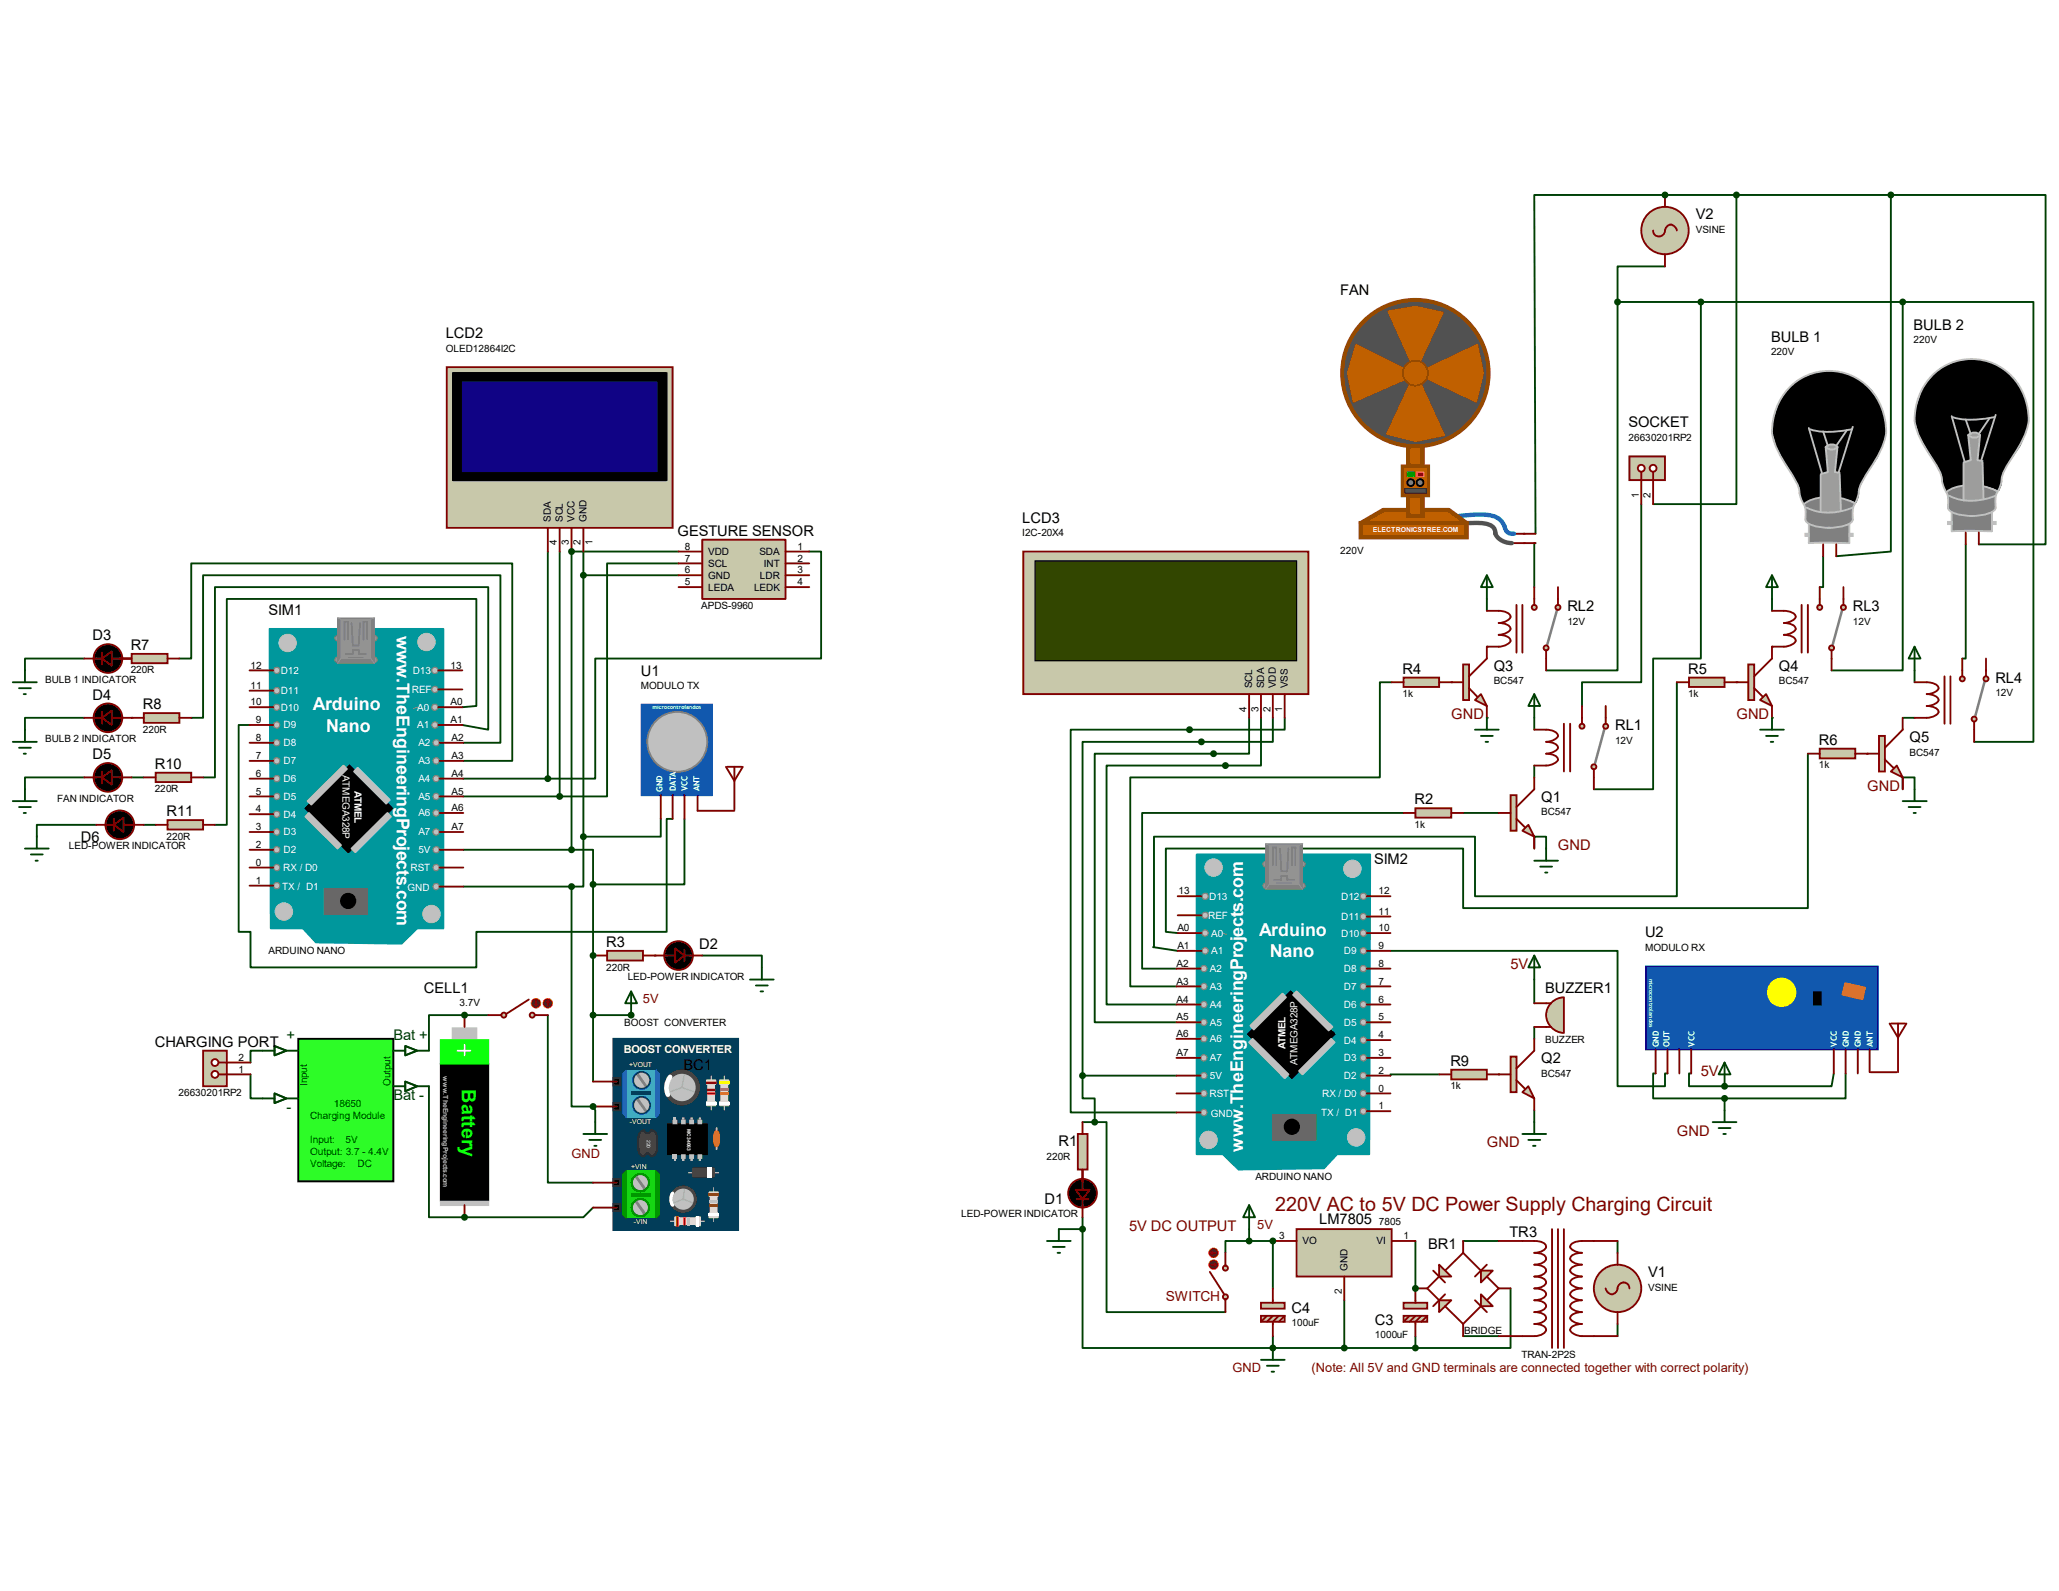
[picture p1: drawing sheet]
<svg xmlns="http://www.w3.org/2000/svg" width="279mm" height="216mm" viewBox="0 0 279 216" stroke-linecap="round" stroke-linejoin="round" font-family="sans-serif">
<defs><g id="words">
<text font-size="2.7" fill="#0f0" x="62.7" y="147.8" transform="rotate(90 62.7 147.8)">Battery</text>
<text font-size="2.7" fill="#800000" x="173.1" y="164.3">220V AC to 5V DC Power Supply Charging Circuit</text>
<g font-size="2.4" fill="#fff">
<text x="53.8" y="86.3" transform="rotate(90 53.8 86.3)">www.TheEngineeringProjects.com</text>
<text x="42.5" y="96.4">Arduino</text>
<text x="44.2" y="99.3">Nano</text>
<text x="170.9" y="127">Arduino</text>
<text x="172.3" y="129.9">Nano</text>
<text x="168.7" y="156.3" transform="rotate(-90 168.7 156.3)">www.TheEngineeringProjects.com</text>
</g>
<g font-size="2">
<text x="230.1" y="29.8">V2</text>
<text x="181.9" y="40">FAN</text>
<text x="60.5" y="45.9">LCD2</text>
<text x="240.3" y="46.4">BULB 1</text>
<text x="259.7" y="44.7">BULB 2</text>
<text x="221" y="58">SOCKET</text>
<text x="138.7" y="70.9">LCD3</text>
<text x="91.9" y="72.7">GESTURE SENSOR</text>
<text x="36.4" y="83.4">SIM1</text>
<text x="212.7" y="83">RL2</text>
<text x="251.4" y="83">RL3</text>
<text x="12.6" y="86.9">D3</text>
<text x="17.7" y="88.2">R7</text>
<text x="12.6" y="95">D4</text>
<text x="87" y="91.7">U1</text>
<text x="190.3" y="91.4">R4</text>
<text x="202.7" y="91.1">Q3</text>
<text x="229.1" y="91.4">R5</text>
<text x="241.4" y="91.1">Q4</text>
<text x="270.8" y="92.7">RL4</text>
<text x="19.4" y="96.2">R8</text>
<text x="219.2" y="99.1">RL1</text>
<text x="246.8" y="101">R6</text>
<text x="259.1" y="100.7">Q5</text>
<text x="12.6" y="103">D5</text>
<text x="21" y="104.3">R10</text>
<text x="22.6" y="110.7">R11</text>
<text x="191.9" y="109.1">R2</text>
<text x="209.1" y="108.8">Q1</text>
<text x="11" y="114.3">D6</text>
<text x="186.5" y="117.3">SIM2</text>
<text x="82.3" y="128.5">R3</text>
<text x="94.9" y="128.8">D2</text>
<text x="223.2" y="127.2">U2</text>
<text x="57.5" y="134.7">CELL1</text>
<text x="209.7" y="134.8">BUZZER1</text>
<text x="21" y="142">CHARGING PORT</text>
<text x="92.8" y="145.2">BC1</text>
<text x="196.8" y="144.6">R9</text>
<text x="209.1" y="144.3">Q2</text>
<text x="143.6" y="155.6">R1</text>
<text x="141.7" y="163.3">D1</text>
<text x="179" y="166">LM7805</text>
<text x="204.9" y="167.9">TR3</text>
<text x="193.8" y="169.5">BR1</text>
<text x="223.6" y="173.3">V1</text>
<text x="175.3" y="178.1">C4</text>
<text x="186.6" y="179.7">C3</text>
</g>
<g font-size="2" fill="#800000">
<text x="196.9" y="97.6">GND</text>
<text x="235.6" y="97.6">GND</text>
<text x="253.4" y="107.3">GND</text>
<text x="211.4" y="115.4">GND</text>
<text x="205" y="131.5">5V</text>
<text x="230.8" y="146">5V</text>
<text x="201.8" y="155.7">GND</text>
<text x="227.5" y="154.1">GND</text>
<text x="153.2" y="167">5V DC OUTPUT</text>
</g>
<g font-size="2" fill="#004000">
<text x="38.9" y="141.2">+</text>
<text x="53.4" y="141.2">Bat +</text>
<text x="53.4" y="149.2">Bat -</text>
<text x="38.9" y="150.9">-</text>
</g>
<text font-size="1.9" fill="#800000" x="158.2" y="176.5">SWITCH</text>
<g font-size="1.7" fill="#800000">
<text x="87.2" y="136.1">5V</text>
<text x="77.6" y="157.1">GND</text>
<text x="170.6" y="166.8">5V</text>
<text x="167.3" y="186.1">GND</text>
<text x="178" y="186.1">(Note: All 5V and GND terminals are connected together with correct polarity)</text>
</g>
<text font-size="1.5" fill="#fff" x="84.7" y="142.9">BOOST CONVERTER</text>
<g font-size="1.4">
<text x="230.1" y="31.6">VSINE</text>
<text x="60.5" y="47.7">OLED12864I2C</text>
<text x="259.7" y="46.6">220V</text>
<text x="240.3" y="48.2">220V</text>
<text x="221" y="59.8">26630201RP2</text>
<text x="74.8" y="70.8" transform="rotate(-90 74.8 70.8)">SDA</text>
<text x="76.4" y="70.8" transform="rotate(-90 76.4 70.8)">SCL</text>
<text x="78" y="70.8" transform="rotate(-90 78 70.8)">VCC</text>
<text x="79.6" y="70.8" transform="rotate(-90 79.6 70.8)">GND</text>
<text x="222.4" y="67.5" transform="rotate(-90 222.4 67.5)">1</text>
<text x="224" y="67.5" transform="rotate(-90 224 67.5)">2</text>
<text x="75.6" y="74" transform="rotate(-90 75.6 74)">4</text>
<text x="77.2" y="74" transform="rotate(-90 77.2 74)">3</text>
<text x="78.8" y="74" transform="rotate(-90 78.8 74)">2</text>
<text x="80.4" y="74" transform="rotate(-90 80.4 74)">1</text>
<text x="92.9" y="77.8">6</text>
<text x="92.9" y="76.2">7</text>
<text x="92.9" y="74.6">8</text>
<text x="96.1" y="76.9">SCL</text>
<text x="96.1" y="75.3">VDD</text>
<text x="103" y="75.3">SDA</text>
<text x="103.6" y="76.9">INT</text>
<text x="108.2" y="74.6">1</text>
<text x="108.2" y="76.2">2</text>
<text x="108.2" y="77.8">3</text>
<text x="138.7" y="72.7">I2C-20X4</text>
<text x="181.9" y="75.2">220V</text>
<text x="92.9" y="79.4">5</text>
<text x="95.2" y="82.6">APDS-9960</text>
<text x="96.1" y="80.1">LEDA</text>
<text x="96.1" y="78.5">GND</text>
<text x="102.3" y="80.1">LEDK</text>
<text x="103.1" y="78.5">LDR</text>
<text x="108.2" y="79.4">4</text>
<text x="212.7" y="84.8">12V</text>
<text x="251.4" y="84.8">12V</text>
<text x="6.1" y="92.7">BULB 1 INDICATOR</text>
<text x="17.7" y="91.4">220R</text>
<text x="34" y="95.7">10</text>
<text x="34" y="93.5">11</text>
<text x="34" y="90.7">12</text>
<text x="61.1" y="90.7">13</text>
<text x="61.1" y="95.7">A0</text>
<text x="87" y="93.5">MODULO TX</text>
<text x="169.9" y="93.4" transform="rotate(-90 169.9 93.4)">SCL</text>
<text x="171.5" y="93.4" transform="rotate(-90 171.5 93.4)">SDA</text>
<text x="173.1" y="93.4" transform="rotate(-90 173.1 93.4)">VDD</text>
<text x="174.8" y="93.4" transform="rotate(-90 174.8 93.4)">VSS</text>
<text x="190.3" y="94.6">1k</text>
<text x="202.7" y="92.9">BC547</text>
<text x="229.1" y="94.6">1k</text>
<text x="241.4" y="92.9">BC547</text>
<text x="270.8" y="94.5">12V</text>
<text x="6.1" y="100.7">BULB 2 INDICATOR</text>
<text x="19.4" y="99.4">220R</text>
<text x="34.7" y="100.5">8</text>
<text x="34.7" y="98.1">9</text>
<text x="61.1" y="98.1">A1</text>
<text x="61.3" y="100.5">A2</text>
<text x="169.2" y="96.6" transform="rotate(-90 169.2 96.6)">4</text>
<text x="170.8" y="96.6" transform="rotate(-90 170.8 96.6)">3</text>
<text x="172.4" y="96.6" transform="rotate(-90 172.4 96.6)">2</text>
<text x="174" y="96.6" transform="rotate(-90 174 96.6)">1</text>
<text x="219.2" y="100.9">12V</text>
<text x="21" y="107.5">220R</text>
<text x="34.7" y="107.8">5</text>
<text x="34.7" y="105.4">6</text>
<text x="34.7" y="103">7</text>
<text x="61.3" y="107.8">A5</text>
<text x="61.3" y="105.4">A4</text>
<text x="61.3" y="103">A3</text>
<text x="246.8" y="104.3">1k</text>
<text x="259.1" y="102.6">BC547</text>
<text x="7.7" y="108.8">FAN INDICATOR</text>
<text x="22.6" y="114">220R</text>
<text x="34.7" y="112.6">3</text>
<text x="34.7" y="110.2">4</text>
<text x="61.3" y="110.1">A6</text>
<text x="61.3" y="112.6">A7</text>
<text x="191.9" y="112.3">1k</text>
<text x="209.1" y="110.6">BC547</text>
<text x="9.4" y="115.2">LED-POWER INDICATOR</text>
<text x="34.7" y="117.5">0</text>
<text x="34.7" y="119.9">1</text>
<text x="34.7" y="115.1">2</text>
<text x="159.9" y="121.4">13</text>
<text x="187.1" y="124.1">11</text>
<text x="187.1" y="121.4">12</text>
<text x="36.4" y="129.4">ARDUINO NANO</text>
<text x="82.3" y="131.7">220R</text>
<text x="159.6" y="131.2">A2</text>
<text x="159.8" y="128.8">A1</text>
<text x="159.8" y="126.4">A0</text>
<text x="187.1" y="131.2">8</text>
<text x="187.1" y="128.8">9</text>
<text x="187.1" y="126.4">10</text>
<text x="223.2" y="129">MODULO RX</text>
<text x="62.4" y="136.6">3.7V</text>
<text x="85.2" y="133">LED-POWER INDICATOR</text>
<text x="159.6" y="136.1">A4</text>
<text x="159.6" y="133.6">A3</text>
<text x="187.1" y="136.1">6</text>
<text x="187.1" y="133.6">7</text>
<text x="32.4" y="143.9">2</text>
<text x="84.7" y="139.3">BOOST CONVERTER</text>
<text x="159.6" y="138.5">A5</text>
<text x="159.6" y="140.7">A6</text>
<text x="159.6" y="143.3">A7</text>
<text x="187.1" y="143.3">3</text>
<text x="187.1" y="140.9">4</text>
<text x="187.1" y="138.5">5</text>
<text x="209.7" y="141.5">BUZZER</text>
<text x="24.2" y="148.8">26630201RP2</text>
<text x="32.4" y="145.5">1</text>
<text x="187.1" y="148.1">0</text>
<text x="187.1" y="145.7">2</text>
<text x="196.8" y="147.8">1k</text>
<text x="209.1" y="146.1">BC547</text>
<text x="187.1" y="150.5">1</text>
<text x="142" y="157.4">220R</text>
<text x="170.3" y="160.1">ARDUINO NANO</text>
<text x="130.4" y="165.1">LED-POWER INDICATOR</text>
<text x="187.1" y="166.3">7805</text>
<text x="173.6" y="168.1">3</text>
<text x="176.7" y="168.9">VO</text>
<text x="182.8" y="172.4" transform="rotate(-90 182.8 172.4)">GND</text>
<text x="186.8" y="168.9">VI</text>
<text x="190.5" y="168.1">1</text>
<text x="175.3" y="180">100uF</text>
<text x="182.1" y="175.6" transform="rotate(-90 182.1 175.6)">2</text>
<text x="223.6" y="175.1">VSINE</text>
<text x="186.6" y="181.6">1000uF</text>
<text x="198.7" y="181">BRIDGE</text>
<text x="206.5" y="184.3">TRAN-2P2S</text>
</g>
<g font-size="1.4" fill="#fff">
<text x="38.1" y="91.4">D12</text>
<text x="38.1" y="94.2">D11</text>
<text x="55.9" y="94">REF</text>
<text x="56" y="91.4">D13</text>
<text x="38.1" y="96.4">D10</text>
<text x="38.5" y="98.8">D9</text>
<text x="38.5" y="101.3">D8</text>
<text x="56.6" y="98.8">A1</text>
<text x="56.6" y="96.4">A0</text>
<text x="56.8" y="101.3">A2</text>
<text x="38.5" y="103.7">D7</text>
<text x="38.5" y="106.1">D6</text>
<text x="46.5" y="105.2" transform="rotate(90 46.5 105.2)">ATMEGA328P</text>
<text x="48.1" y="107.3" transform="rotate(90 48.1 107.3)">ATMEL</text>
<text x="56.8" y="106.1">A4</text>
<text x="56.8" y="103.7">A3</text>
<text x="38.5" y="108.5">D5</text>
<text x="38.5" y="111">D4</text>
<text x="38.5" y="113.4">D3</text>
<text x="56.8" y="113.4">A7</text>
<text x="56.8" y="110.8">A6</text>
<text x="56.8" y="108.5">A5</text>
<text x="38.4" y="118.2">RX / D0</text>
<text x="38.5" y="115.8">D2</text>
<text x="55.7" y="118.2">RST</text>
<text x="56.8" y="115.8">5V</text>
<text x="38.3" y="120.8">TX / D1</text>
<text x="55.3" y="120.9">GND</text>
<text x="164" y="124.7">REF</text>
<text x="164.1" y="122.1">D13</text>
<text x="182" y="122.1">D12</text>
<text x="182" y="124.8">D11</text>
<text x="164.2" y="131.9">A2</text>
<text x="164.3" y="129.5">A1</text>
<text x="164.3" y="127.1">A0</text>
<text x="182" y="127.1">D10</text>
<text x="182.4" y="129.5">D9</text>
<text x="182.4" y="131.9">D8</text>
<text x="164.2" y="136.8">A4</text>
<text x="164.2" y="134.3">A3</text>
<text x="182.4" y="134.3">D7</text>
<text x="182.4" y="136.8">D6</text>
<text x="164.2" y="141.4">A6</text>
<text x="164.2" y="139.2">A5</text>
<text x="174.5" y="142.4" transform="rotate(-90 174.5 142.4)">ATMEL</text>
<text x="182.4" y="139.2">D5</text>
<text x="182.4" y="141.6">D4</text>
<text x="164.1" y="148.8">RST</text>
<text x="164.2" y="146.4">5V</text>
<text x="164.2" y="144">A7</text>
<text x="176.1" y="144.5" transform="rotate(-90 176.1 144.5)">ATMEGA328P</text>
<text x="179.4" y="148.8">RX / D0</text>
<text x="182.4" y="144">D3</text>
<text x="182.4" y="146.4">D2</text>
<text x="164.3" y="151.6">GND</text>
<text x="179.3" y="151.4">TX / D1</text>
</g>
<g font-size="1.4" fill="#004000">
<text x="41.7" y="147.4" transform="rotate(-90 41.7 147.4)">Input</text>
<text x="53" y="147.4" transform="rotate(-90 53 147.4)">Output</text>
<text x="42.1" y="151.9">Charging Module</text>
<text x="42.1" y="155.1">Input:</text>
<text x="45.3" y="150.3">18650</text>
<text x="46.9" y="155.1">5V</text>
<text x="42.1" y="156.7">Output: 3.7 - 4.4V</text>
<text x="42.1" y="158.3">Voltage:</text>
<text x="48.5" y="158.3">DC</text>
</g>
<g font-size="1.1" fill="#fff">
<text x="89.9" y="107.4" transform="rotate(-90 89.9 107.4)">GND</text>
<text x="91.7" y="107.3" transform="rotate(-90 91.7 107.3)">DATA</text>
<text x="93.3" y="107.4" transform="rotate(-90 93.3 107.4)">VCC</text>
<text x="94.9" y="107.4" transform="rotate(-90 94.9 107.4)">ANT</text>
<text x="225.1" y="142.1" transform="rotate(-90 225.1 142.1)">GND</text>
<text x="226.5" y="142.1" transform="rotate(-90 226.5 142.1)">OUT</text>
<text x="229.9" y="142" transform="rotate(-90 229.9 142)">VCC</text>
<text x="249.3" y="142" transform="rotate(-90 249.3 142)">VCC</text>
<text x="250.9" y="142.1" transform="rotate(-90 250.9 142.1)">GND</text>
<text x="252.5" y="142.1" transform="rotate(-90 252.5 142.1)">GND</text>
<text x="254.1" y="142.1" transform="rotate(-90 254.1 142.1)">ANT</text>
</g>
<g font-size=".9" fill="#fff">
<text x="186.3" y="72.2">ELECTRONICSTREE.COM</text>
<text x="85.4" y="144.8">+VOUT</text>
<text x="85.5" y="152.5">-VOUT</text>
<text x="85.6" y="158.6">+VIN</text>
<text x="86" y="166.2">-VIN</text>
</g>
<text font-size=".9" fill="#c0c0c0" x="60.2" y="146" transform="rotate(90 60.2 146)">www.TheEngineeringProjects.com</text>
<g font-size=".8" fill="#fff">
<text x="88.6" y="96.3">microcontrolandos</text>
<text x="223.8" y="132.8" transform="rotate(90 223.8 132.8)">microcontrolandos</text>
</g>
<g font-size=".7" fill="#fff">
<text x="87.8" y="154.7" transform="rotate(90 87.8 154.7)">220</text>
<text x="93.3" y="153.2" transform="rotate(90 93.3 153.2)">MC34063</text>
</g>
</g></defs>
<g fill="none" stroke="#004000" stroke-width=".25">
<path d="M225.9 36.2h-6.4v4.8M225.9 26.5h-17.7l.2 45.9M225.9 26.5h.1M225.9 26.5h30.7M235.6 26.5v41.9h-11.3M256.6 26.5v48.3l-7.4 .7M256.6 26.5h21v47.4h-9.1M219.5 41v50h-9.7M219.5 41h38.7M230.8 41v48.4h-6.5v17.7h-8M258.2 41v50h-9.7M258.2 41h17.7v59.7h-8"/>
<path d="M74.3 74.8v30.9M75.9 74.8v33.3M77.6 74.8h.1M77.6 74.8v40.5M77.6 74.8h14.5M79.2 74.8v38.7M79.2 78.1h12.9M92.1 76.5h-9.7v31.6h-6.5M109.8 74.8h1.6v14.6h-30.6v16.3h-6.5M208.4 73.7h-.2v6M222.7 68.4v24.2h-8v3.2M247.4 75.5v4.2h-.5"/>
<path d="M266.7 73.9v15.5h-.4M11.4 89.4h-8v1.6M11.4 97.4h-8v1.6M16.3 89.4h1.6M17.9 97.4h.1M24.3 89.4h1.7v-12.9h43.5v26.8h-6.6M26 97.4h1.6v-19.3h40.3v22.7h-5M33.9 98.4h-1.5v28h1.6v4.9h30.6v-4.9h25.9v-15.3h.8M62.7 98.4l3.6 .6v-19.3h-37.1v25.8h-1.6M62.7 96l1.9-.2v-14.5h-33.8v30.6h-1.6M169.5 97.4v4.9h-21v36.4h11.1M171.1 97.4v6.5h-20.9v32.4h9.4"/>
<path d="M172.7 97.4v3.3h-25.8v45.3M174.3 97.4v1.6h-29v52h14.3M188.8 92.6h-1.6v12.9h-33.8v28.4h6.2M196.9 92.6h.1M201.8 97.4h.1M201.8 87.8h.1M201.8 81.3v1.6M208.2 97.4v1.6M227.5 92.6v29h-27.3v-8.1h-43.6v15h-.1l3.3 .5M235.6 92.6h.1M240.5 97.4h.1M240.5 87.8h.1"/>
<path d="M240.5 81.3v1.6M258.2 97.4h1.6M259.8 91v1.6M11.4 105.5h-8v1.6M13 111.9h-8v1.6M17.9 105.5h1.6M19.5 111.9h1.6M62.9 115.3h14.7M62.9 105.7h11.4M62.9 108.1h13M77.6 115.3h2.9v4.7M79.2 113.5v6.8h-1.6"/>
<path d="M89.7 111.1v2.4h-10.5M92.9 111.1v8.9h-12.4M190.5 110.3h-35.5v21.1h4.6M198.5 110.3h4.9M208.2 115.1v-1.6h1.6v1.6M208.2 103.9v1.6M245.3 102.3v20.9h-46.8v-8.1h-40.3v11.3l1.6 .2M253.4 102.3h.1M258.2 107.1v-1.6h1.6v1.6M62.9 120.3h14.7M63 137.8h-4.8v4.8M63 137.8h.1"/>
<path d="M63 137.8h3.3M74.3 137.8v22.7h6.2M77.6 120.3v29.9h2.9M80.5 120v9.7M80.5 137.8v9M80.5 137.8h5.1M80.8 129.7h-.3v8.1M85.6 137.8h.1M88.9 129.7h.1M95.3 129.7h8.1v1.6M188.7 129h30.8v18.4h6.4v-1.7h.4M208.2 132.9v3.2"/>
<path d="M208.2 139.4v1.6M34 145.8v3.3h1.6M35.6 142.6h-1.6v1.6M58.2 147.4v17.8h4.8M80.5 150.2l.3 .5v1.6M80.5 150.2h.1M146.9 146v3.1h1.6v3.2M146.9 158.7v1.6M146.9 146h12.7M146.9 152.3h1.6M148.5 152.3h1.7v25.8h16.1M195.3 145.8h-6.6v.2"/>
<path d="M203.4 145.8h.1M208.2 150.7v1.6M224.7 145.7h-.4v3.4h9.7M229.5 145.7h-.3v1.7h4.8M234 147.4h.1M234 149.1v1.6M248.8 145.7l-.3 1.7h-14.5M250.4 145.7v3.4h-16.4M63 165.2h.1M80.5 163.9l-1.3 1.3h-16.2M143.7 166.8h3.2M146.9 166.8v16.1h25.8"/>
<path d="M146.9 165.2v1.6M169.5 168.4h-3.2v1.6M169.5 168.4h3.2M169.5 166.8v1.6M172.7 168.4h.1M172.7 168.4v6.4M182.4 176.4v6.5M192.1 174.8h.1M192.1 168.4v6.4M198.5 168.4h4.9M205 174.8v8.1h-12.9M219.5 168.4v1.6"/>
<path d="M219.5 179.7v1.6M172.7 182.9h.1M172.7 182.9h19.4M172.7 181.3v1.6M192.1 181.3v1.6M198.5 181.3h4.9"/>
</g>
<path d="M87.1 95.6h9.5v12.3h-9.5z" fill="#1158ae" stroke="#00f" stroke-width=".25"/>
<circle cx="91.9" cy="100.7" r="4.1" fill="#c0c0c0" stroke="#808080" stroke-width=".25"/>
<path d="M89.7 107.9v3.2M91.3 107.9v3.2M92.9 107.9v3.2M94.7 108.1v1.9h5M98.5 104.1l1.2 1.9M98.7 104.1h1.9M99.7 104.1v1.7M99.7 106v3.9M100.8 104.1l-1.1 1.9" fill="none" stroke="#800000" stroke-width=".25"/>
<path d="M223.4 131.1h31.4v11.3h-31.4z" fill="#1158ae" stroke="#0000c0" stroke-width=".25"/>
<g fill="none" stroke="#800000" stroke-width=".25">
<path d="M63 137.8v1.6M256.4 138.9l1.2 1.9M256.6 138.9h1.9M257.6 138.9v1.7M258.7 138.9l-1.1 1.9M224.7 142.4v3.3M226.3 142.4v3.3M227.9 142.4v3.3M229.5 142.4v3.3M248.8 142.4v3.3M250.4 142.4v3.3M252.1 142.4v3.3"/>
<path d="M253.7 142.4v3.1M253.8 145.5h3.6M257.6 140.8v4.7M63 163.5v1.7"/>
</g>
<circle cx="241.8" cy="134.7" r="1.86" fill="#ff0" stroke="#ff0" stroke-width=".25"/>
<path d="M250.4 133.4l2.7 .6-.4 1.6-2.7-.6z" fill="#ff8000" stroke="#ff8000" stroke-width=".25"/>
<path d="M246.1 134.7h1v1.6h-1zM59.8 144.4h6.5v18.5h-6.5z" fill="#000" stroke="#000" stroke-width=".25"/>
<g fill="#c0c0c0" stroke="#c0c0c0" stroke-width=".25">
<path d="M61.4 139.5h3.2v1.5h-3.2z"/>
<path d="M59.8 163.1h6.5v.4h-6.5z"/>
</g>
<path d="M59.8 141.1h6.5v3.3h-6.5z" fill="#0f0" stroke="#0f0" stroke-width=".25"/>
<path d="M62.1 142.6h1.7M63 141.8v1.4" fill="none" stroke="#fff" stroke-width=".25"/>
<path d="M83.2 141h17v25.9h-17z" fill="#023d59" stroke="#023d59" stroke-width=".25"/>
<circle cx="92.5" cy="147.6" r="2.25" fill="#c0c0c0"/>
<path d="M92.5 147.6l-1.7 .6M92.5 147.6l1.8 .6M92.9 145.7l-.4 1.9" fill="none" stroke="#b4b4b4" stroke-width=".25"/>
<circle cx="92.5" cy="147.6" r="2.16" fill="none" stroke="#403d43" stroke-width=".59"/>
<path d="M90.9 146.1a2.44 2.44 0 0 0-.3 2.4" fill="none" stroke="#fff" stroke-width=".64"/>
<path d="M83.2 163.4h1v.9h-1zM83.2 160h1v1h-1z" fill="#000" stroke="#373737" stroke-width=".25"/>
<path d="M98.2 146h.2v.6h-.2zM98.2 150h.2v.7h-.2z" fill-rule="evenodd" fill="#c0c0c0"/>
<path d="M97.7 146.6h1.1v.5h-.1v2.4h.1v.5h-1.1v-.5h.2v-2.4h-.2z" fill="#e0e0d0" stroke="#e0e0d0" stroke-width=".25"/>
<path d="M97.6 146.8h1.4v.3h-1.4z" fill="#ff0"/>
<path d="M97.7 147.7h1.1v.4h-1.1z" fill="#c000c0"/>
<path d="M97.7 148.2h1.1v.3h-1.1z" fill="#ff8000"/>
<path d="M97.6 149.5h1.4v.4h-1.4z" fill="#fff"/>
<path d="M90.6 152.6h5.3v4h-5.3z" fill="#000" stroke="#000" stroke-width=".25"/>
<g fill="#c0c0c0">
<path d="M91.3 156.6h.6v.7h-.6z"/>
<path d="M91.4 151.6h.3v.3h-.3z"/>
</g>
<g fill="#c0c0c0">
<path d="M91.4 157.3h.3v.3h-.3zM92.4 156.6h.6v.7h-.6z" fill-rule="evenodd"/>
<path d="M92.5 157.3h.4v.3h-.4zM93.5 156.6h.7v.7h-.7z" fill-rule="evenodd"/>
<path d="M93.7 157.3h.3v.3h-.3zM94.7 156.6h.6v.7h-.6z" fill-rule="evenodd"/>
<path d="M94.8 157.3h.3v.3h-.3zM94.7 151.9h.6v.7h-.6z" fill-rule="evenodd"/>
<path d="M94.8 151.6h.3v.3h-.3zM93.5 151.9h.7v.7h-.7z" fill-rule="evenodd"/>
<path d="M93.7 151.6h.3v.3h-.3zM92.4 151.9h.6v.7h-.6z" fill-rule="evenodd"/>
<path d="M92.5 151.6h.4v.3h-.4zM91.3 151.9h.6v.7h-.6z" fill-rule="evenodd"/>
<path d="M93.4 159h.6v.2h-.6zM96.9 159h.7v.2h-.7z" fill-rule="evenodd"/>
</g>
<path d="M94 158.5h2.9v1.2h-2.9z" fill="#403d43" stroke="#403d43" stroke-width=".25"/>
<path d="M95.9 158.4h.7v1.5h-.7z" fill="#fff"/>
<path d="M87.1 153.4h.3l.3 .3h.4l.2-.2v-.1h.4l.5 .7v2l-.2 .5-.3 .3h-.4l-.1-.3h-.5l-.5 .3-.3-.1a3.3 3.3 0 0 1 .2-3.4z" fill="#403d43"/>
<path d="M86.8 153.7l.3-.3h.3l.3 .3 .2 .1 .3-.2 .1-.2a.88 .88 0 0 1 .9 .9v1.7a.88 .88 0 0 1-.9 .9l-.1-.2-.3-.2-.2 .1-.3 .3a.88 .88 0 0 1-.8-.9v-1.7z" fill="none" stroke="#2a2a2a" stroke-width=".25"/>
<path d="M96.8 161.1h.1v.7h-.1zM96.8 165.2h.1v.6h-.1z" fill-rule="evenodd" fill="#c0c0c0"/>
<path d="M96.3 161.8h1.1v.5h-.2v2.4h.2v.5h-1.1v-.5h.1v-2.4h-.1z" fill="#e0e0d0" stroke="#e0e0d0" stroke-width=".25"/>
<path d="M96.1 161.9h1.5v.4h-1.5z" fill="#873614"/>
<path d="M96.3 162.9h1.1v.3h-1.1z" fill="#c0c0c0"/>
<path d="M96.3 163.4h1.1v.3h-1.1z" fill="#873614"/>
<path d="M96.1 164.7h1.5v.3h-1.5z" fill="#fff"/>
<circle cx="92.7" cy="162.7" r="1.58" fill="#c0c0c0"/>
<path d="M92.7 162.7l-1.3 .5M92.7 162.7l1.3 .5M92.9 161.3l-.2 1.4" fill="none" stroke="#b4b4b4" stroke-width=".25"/>
<circle cx="92.7" cy="162.7" r="1.65" fill="none" stroke="#403d43" stroke-width=".42"/>
<path d="M91.3 161.9a1.57 1.57 0 0 0 0 1.6" fill="none" stroke="#fff" stroke-width=".47"/>
<path d="M90.9 165.7h.7v.1h-.7zM95 165.7h.6v.1h-.6z" fill-rule="evenodd" fill="#c0c0c0"/>
<path d="M91.6 165.2h.5v.1h2.4v-.1h.5v1.1h-.5v-.2h-2.4v.2h-.5z" fill="#e0e0d0" stroke="#e0e0d0" stroke-width=".25"/>
<path d="M91.7 165h.4v1.5h-.4zM92.7 165.2h.3v1.1h-.3z" fill-rule="evenodd" fill="#f00"/>
<path d="M93.2 165.2h.3v1.1h-.3z" fill="#c0c0c0"/>
<path d="M94.5 165h.3v1.5h-.3z" fill="#fff"/>
<path d="M85 158.9h4v6.4h-4z" fill="#00c000"/>
<circle cx="86.9" cy="163.9" r="1.15" fill="#c0c0c0"/>
<path d="M86.1 163.1l.3-.2 1.3 1.8-.3 .2z" fill="#808080"/>
<circle cx="86.9" cy="163.9" r="1.15" fill="none" stroke="#008000" stroke-width=".25"/>
<path d="M85.6 161.9h2.7v.5h-2.7z" fill="#008000"/>
<circle cx="86.9" cy="160.5" r="1.15" fill="#c0c0c0"/>
<path d="M86.1 159.7l.3-.2 1.3 1.8-.3 .2z" fill="#808080"/>
<circle cx="86.9" cy="160.5" r="1.15" fill="none" stroke="#008000" stroke-width=".25"/>
<path d="M89 158.9l.5 .4v5.5l-.5 .5z" fill="#009500" stroke="#009500" stroke-width=".14"/>
<path d="M85 145.2h4v6.4h-4z" fill="#2e9df7"/>
<circle cx="87.1" cy="146.6" r="1.15" fill="#c0c0c0"/>
<path d="M86.3 145.8l.3-.2 1.3 1.8-.3 .2z" fill="#808080"/>
<circle cx="87.1" cy="146.6" r="1.15" fill="none" stroke="#12426d" stroke-width=".25"/>
<path d="M85.6 148.1h2.7v.4h-2.7z" fill="#12466d"/>
<circle cx="87.1" cy="150" r="1.15" fill="#c0c0c0"/>
<path d="M86.3 149.2l.3-.2 1.3 1.8-.3 .2z" fill="#808080"/>
<circle cx="87.1" cy="150" r="1.15" fill="none" stroke="#12426d" stroke-width=".25"/>
<g fill="#1d6ca9" stroke="#1d6ca9" stroke-width=".14">
<path d="M85 145.2v6.4l-.5-.5v-5.4z"/>
<path d="M89 145.2l.5 .5v5.4l-.5 .5z"/>
</g>
<path d="M85 158.9v6.4l-.5-.5v-5.5z" fill="#009500" stroke="#009500" stroke-width=".14"/>
<path d="M97.2 153.1v.3M97.2 155.7v.3" fill="none" stroke="#c0c0c0" stroke-width=".25"/>
<path d="M97.1 153.5h.3l.2 .6v.9l-.2 .5h-.3l-.2-.5v-.9z" fill="#ff8000" stroke="#ff8000" stroke-width=".25"/>
<path d="M83.2 149.7h1v1h-1zM83.2 146.3h1v1h-1z" fill="#000" stroke="#373737" stroke-width=".25"/>
<path d="M96.4 146h.2v.6h-.2zM96.4 150h.2v.7h-.2z" fill-rule="evenodd" fill="#c0c0c0"/>
<path d="M95.9 146.6h1.2v.5h-.2v2.4h.2v.5h-1.2v-.5h.2v-2.4h-.2z" fill="#e0e0d0" stroke="#e0e0d0" stroke-width=".25"/>
<path d="M95.8 146.8h1.4v.3h-1.4zM95.9 147.7h1.2v.4h-1.2zM95.9 148.2h1.2v.3h-1.2z" fill-rule="evenodd" fill="#f00"/>
<path d="M95.8 149.5h1.4v.4h-1.4z" fill="#fff"/>
<path d="M80.5 150.2h3.2M80.5 146.8h3.2M80.5 163.9h3.2M80.5 160.5h3.2" fill="none" stroke="#800000" stroke-width=".25"/>
<path d="M40.5 141h12.9v19.3h-12.9z" fill="#2dfc27" stroke="#000" stroke-width=".25"/>
<g fill="none" stroke="#004000" stroke-width=".25">
<path d="M85.6 134.5l.8 1.6h-1.6zM85.6 134.5v3.3M35.6 142.6h1.7M35.6 149.1h1.7M37.3 141.9l1.6 .7-1.6 .6zM37.3 148.4l1.6 .7-1.6 .6zM38.9 142.6h1.6M38.9 149.1h1.6M53.4 142.6h1.6M53.4 147.4h1.6M55 141.9l1.6 .7-1.6 .6zM55 146.8l1.6 .6-1.6 .7z"/>
<path d="M56.6 142.6h1.6M56.6 147.4h1.6M79.2 153.9h3.2M80 154.7h1.6M80.6 155.5h.3M80.8 152.3v1.6"/>
</g>
<circle cx="63" cy="165.2" r=".34" fill="#004000" stroke="#004000" stroke-width=".25"/>
<path d="M27.6 142.6h3.2v4.8h-3.2z" fill="#c8c8aa" stroke="#800000" stroke-width=".25"/>
<path d="M29.7 145.8h1.1" fill="none" stroke="#800000" stroke-width=".25"/>
<circle cx="29.2" cy="145.8" r=".47" fill="#fff" stroke="#800000" stroke-width=".25"/>
<path d="M29.7 144.2h1.1" fill="none" stroke="#800000" stroke-width=".25"/>
<circle cx="29.2" cy="144.2" r=".47" fill="#fff" stroke="#800000" stroke-width=".25"/>
<path d="M30.8 145.8h3.2M30.8 144.2h3.2" fill="none" stroke="#800000" stroke-width=".25"/>
<g fill="#004000" stroke="#004000" stroke-width=".25">
<circle cx="80.5" cy="137.8" r=".34"/>
<circle cx="80.5" cy="150.2" r=".34"/>
<circle cx="85.6" cy="137.8" r=".34"/>
</g>
<g fill="#c8c8aa" stroke="#800000" stroke-width=".25">
<circle cx="72.2" cy="137.8" r=".34"/>
<circle cx="68.4" cy="137.8" r=".34"/>
</g>
<path d="M66.3 137.8h1.7M71.8 135.6l-3.1 2M72.6 137.8h1.7" fill="none" stroke="#800000" stroke-width=".25"/>
<circle cx="72.7" cy="136.1" r=".64" fill="#400000" stroke="#f00" stroke-width=".14"/>
<path d="M72.6 136.3l.1 .1M72.7 135.8v.6M72.9 136.3l-.2 .1" fill="none" stroke="#f00" stroke-width=".14"/>
<circle cx="74.3" cy="136.1" r=".64" fill="#400000" stroke="#f00" stroke-width=".14"/>
<path d="M74.3 135.8l-.1 .2M74.3 135.8l.2 .2M74.3 135.8v.6" fill="none" stroke="#f00" stroke-width=".14"/>
<circle cx="63" cy="137.8" r=".34" fill="#004000" stroke="#004000" stroke-width=".25"/>
<path d="M36.6 85.3h23.6v40.7h-3.6l-2.1 2.1-11.6-.2-1.8-1.9h-4.4z" fill="#00979c" stroke="#00979c" stroke-width=".25"/>
<g fill="#000" stroke="#000" stroke-width=".25">
<path d="M41.4 109.7l6-5.8 5.8 5.8-6 6z"/>
<circle cx="47.2" cy="122.3" r=".97"/>
</g>
<g fill="#c0c0c0" stroke="#c0c0c0" stroke-width=".25">
<path d="M48.5 104.2l4.4 4.3-.5 .6-4.4-4.4z"/>
<path d="M41.9 110.3l4.4 4.4-.5 .4-4.4-4.3z"/>
<path d="M41.7 108.7l4.9-4.8 .5 .5-4.9 4.8z"/>
<path d="M47.7 115.1l4.9-4.8 .4 .5-4.8 4.9z"/>
</g>
<path d="M44 120.6h5.8v3.4h-5.8z" fill="#686767" stroke="#686767" stroke-width=".25"/>
<path d="M56.6 96l-.5 .1" fill="none" stroke="#939393" stroke-width=".14"/>
<circle cx="58.5" cy="124" r="1.19" fill="#c0c0c0" stroke="#c0c0c0" stroke-width=".14"/>
<g fill="#c0c0c0" stroke="#808080" stroke-width=".17">
<circle cx="37.5" cy="93.7" r=".42"/>
<circle cx="37.5" cy="91" r=".42"/>
<circle cx="37.5" cy="96" r=".42"/>
<circle cx="37.5" cy="98.4" r=".42"/>
<circle cx="37.5" cy="103.3" r=".42"/>
<circle cx="37.5" cy="100.8" r=".42"/>
<circle cx="37.5" cy="105.7" r=".42"/>
<circle cx="37.5" cy="108.1" r=".42"/>
<circle cx="37.5" cy="112.9" r=".42"/>
<circle cx="37.5" cy="110.5" r=".42"/>
<circle cx="37.5" cy="115.3" r=".42"/>
<circle cx="37.5" cy="117.7" r=".42"/>
<circle cx="37.5" cy="120.2" r=".42"/>
<circle cx="59" cy="91" r=".42"/>
<circle cx="59" cy="93.6" r=".42"/>
<circle cx="59" cy="96" r=".42"/>
<circle cx="59.2" cy="100.8" r=".42"/>
<circle cx="59" cy="98.4" r=".42"/>
<circle cx="59.2" cy="103.3" r=".42"/>
<circle cx="59.2" cy="105.7" r=".42"/>
<circle cx="59.2" cy="110.3" r=".42"/>
<circle cx="59.2" cy="108.1" r=".42"/>
<circle cx="59.2" cy="112.9" r=".42"/>
<circle cx="59.2" cy="115.3" r=".42"/>
<circle cx="59.2" cy="120.3" r=".42"/>
<circle cx="59.2" cy="117.7" r=".42"/>
</g>
<circle cx="38.5" cy="123.7" r="1.19" fill="#c0c0c0" stroke="#c0c0c0" stroke-width=".14"/>
<g fill="#939393" stroke="#757575" stroke-width=".14">
<circle cx="45.8" cy="86.6" r=".38"/>
<circle cx="45.8" cy="89.5" r=".38"/>
</g>
<g fill="#939393" stroke="#808080" stroke-width=".14">
<circle cx="50.8" cy="86.6" r=".38"/>
<circle cx="50.8" cy="89.5" r=".38"/>
</g>
<path d="M45.8 83.9h5v6.1h-5z" fill="#808080" stroke="#808080" stroke-width=".14"/>
<path d="M46.3 84h4v5.4h-4z" fill="#939393" stroke="#939393" stroke-width=".14"/>
<path d="M45.8 83.9l.5 .1M46.3 89.4l-.5 .6M50.3 89.4l.5 .6M50.8 83.9l-.5 .1M166 126.6l.4 .2" fill="none" stroke="#939393" stroke-width=".14"/>
<path d="M46.7 86.8v-2.4h.5v2.4M46.9 88.7h1v-.5h.8v.5h1M47.7 84.5l.2 3.1h.8M48.9 84.5l-.2 2.9M49.3 86.8v-2.4h.5v2.4" fill="none" stroke="#808080" stroke-width=".25"/>
<path d="M47.2 89.2h2.1" fill="none" stroke="#808080" stroke-width=".14"/>
<g fill="#c0c0c0" stroke="#c0c0c0" stroke-width=".14">
<circle cx="39" cy="87.2" r="1.19"/>
<circle cx="57.9" cy="87.1" r="1.19"/>
<circle cx="164" cy="154.7" r="1.19"/>
</g>
<g fill="none" stroke="#800000" stroke-width=".25">
<path d="M33.9 98.4h3.2M33.9 96h3.2M33.9 93.7h3.2M33.9 91h3.2M59.5 98.4h3.2M59.5 96h3.2M59.5 91h3.2M59.5 93.6h3.2M33.9 117.7h3.2M33.9 115.3h3.2M33.9 112.9h3.2M33.9 110.5h3.2"/>
<path d="M33.9 108.1h3.2M33.9 105.7h3.2M33.9 103.3h3.2M33.9 100.8h3.2M59.6 117.7h3.3M59.6 115.3h3.3M59.6 112.9h3.3M59.6 108.1h3.3M59.6 105.7h3.3M59.6 103.3h3.3M59.6 100.8h3.3M59.6 110.3h3.3"/>
<path d="M33.9 120.2h3.2M59.6 120.3h3.3"/>
</g>
<path d="M162.4 116h23.5l-.1 40.6h-4.4l-1.7 1.9-11.6 .2-2.2-2.1h-3.5z" fill="#00979c" stroke="#00979c" stroke-width=".25"/>
<g fill="#000" stroke="#000" stroke-width=".25">
<path d="M175.1 134.5l6 5.8-5.8 6-6-6z"/>
<circle cx="175.3" cy="152.9" r=".97"/>
</g>
<g fill="#c0c0c0" stroke="#c0c0c0" stroke-width=".25">
<path d="M174 134.8l.5 .5-4.4 4.4-.4-.5z"/>
<path d="M180.6 141l.5 .4-4.4 4.4-.4-.5z"/>
<path d="M175.5 135l.4-.5 4.9 4.9-.5 .4z"/>
<path d="M169.5 141.4l.5-.4 4.8 4.8-.5 .5z"/>
</g>
<path d="M172.7 151.3h5.8v3.4h-5.8z" fill="#686767" stroke="#686767" stroke-width=".25"/>
<g fill="#c0c0c0" stroke="#808080" stroke-width=".17">
<circle cx="185" cy="124.4" r=".42"/>
<circle cx="185" cy="121.6" r=".42"/>
<circle cx="185" cy="126.6" r=".42"/>
<circle cx="185" cy="129" r=".42"/>
<circle cx="185" cy="133.9" r=".42"/>
<circle cx="185" cy="131.4" r=".42"/>
<circle cx="185" cy="136.3" r=".42"/>
<circle cx="185" cy="138.7" r=".42"/>
<circle cx="185" cy="143.6" r=".42"/>
<circle cx="185" cy="141.1" r=".42"/>
<circle cx="185" cy="146" r=".42"/>
<circle cx="185" cy="148.4" r=".42"/>
<circle cx="185" cy="150.8" r=".42"/>
<circle cx="163.5" cy="121.6" r=".42"/>
<circle cx="163.5" cy="124.2" r=".42"/>
<circle cx="163.5" cy="126.6" r=".42"/>
<circle cx="163.4" cy="131.4" r=".42"/>
<circle cx="163.5" cy="129" r=".42"/>
<circle cx="163.4" cy="133.9" r=".42"/>
<circle cx="163.4" cy="136.3" r=".42"/>
<circle cx="163.4" cy="141" r=".42"/>
<circle cx="163.4" cy="138.7" r=".42"/>
<circle cx="163.4" cy="143.6" r=".42"/>
<circle cx="163.4" cy="146" r=".42"/>
<circle cx="163.4" cy="151" r=".42"/>
<circle cx="163.4" cy="148.4" r=".42"/>
</g>
<circle cx="184" cy="154.3" r="1.19" fill="#c0c0c0" stroke="#c0c0c0" stroke-width=".14"/>
<g fill="#939393" stroke="#757575" stroke-width=".14">
<circle cx="176.7" cy="117.3" r=".38"/>
<circle cx="176.7" cy="120.2" r=".38"/>
</g>
<g fill="#939393" stroke="#808080" stroke-width=".14">
<circle cx="171.7" cy="117.3" r=".38"/>
<circle cx="171.7" cy="120.2" r=".38"/>
</g>
<path d="M171.7 114.5h5v6.1h-5z" fill="#808080" stroke="#808080" stroke-width=".14"/>
<path d="M172.3 114.7h4v5.3h-4z" fill="#939393" stroke="#939393" stroke-width=".14"/>
<path d="M171.8 114.5l.5 .2M176.8 114.5l-.5 .2M172.3 120l-.6 .6M176.3 120l.5 .6" fill="none" stroke="#939393" stroke-width=".14"/>
<path d="M172.7 117.4v-2.4h.5v2.4M172.9 119.4h1v-.5h.8v.5h.9M173.7 115.1l.2 3M174.8 115.1l-.1 3.1h-.8M175.3 117.4v-2.4h.5v2.4" fill="none" stroke="#808080" stroke-width=".25"/>
<path d="M173.2 119.8h2.1" fill="none" stroke="#808080" stroke-width=".14"/>
<g fill="#c0c0c0" stroke="#c0c0c0" stroke-width=".14">
<circle cx="183.5" cy="117.9" r="1.19"/>
<circle cx="164.7" cy="117.7" r="1.19"/>
</g>
<g fill="none" stroke="#800000" stroke-width=".25">
<path d="M88.9 129.7h2.7M92.9 128.9v1.6M92.9 129.7h2.4M159.6 138.7h3.3M159.6 136.3h3.3M159.6 133.9h3.3M159.6 131.4h3.3M159.8 129h3.2M159.8 126.6h3.2M159.8 121.6h3.2M159.8 124.2h3.2M185.5 138.7h3.2"/>
<path d="M185.5 136.3h3.2M185.5 133.9h3.2M185.5 131.4h3.2M185.5 129h3.2M185.5 126.6h3.2M185.5 124.4h3.2M185.5 121.6h3.2M159.6 148.4h3.3M159.6 146h3.3M159.6 143.6h3.3M159.6 151h3.3M159.6 141h3.3"/>
<path d="M185.5 148.4h3.2M185.5 150.8h3.2M185.5 146h3.2M185.5 143.6h3.2M185.5 141.1h3.2"/>
</g>
<g fill="#000" stroke="#800000" stroke-width=".25">
<path d="M91.6 128.7l1.3 1-1.3 .9z"/>
<circle cx="92.1" cy="129.7" r="1.95"/>
</g>
<path d="M82.4 129h4.8v1.3h-4.8z" fill="#c8c8aa" stroke="#800000" stroke-width=".25"/>
<path d="M80.8 129.7h1.6M87.2 129.7h1.7M146.9 158.7v2.8M146.1 162.7h1.6M146.9 162.7v2.5" fill="none" stroke="#800000" stroke-width=".25"/>
<path d="M101.8 132.9h3.2M102.6 133.7h1.6M103.2 134.5h.3M103.4 131.3v1.6" fill="none" stroke="#004000" stroke-width=".25"/>
<g fill="#000" stroke="#800000" stroke-width=".25">
<path d="M146 161.5h1.9l-1 1.2z"/>
<circle cx="146.9" cy="161.9" r="1.95"/>
</g>
<path d="M146.3 153.9h1.3v4.8h-1.3z" fill="#c8c8aa" stroke="#800000" stroke-width=".25"/>
<path d="M146.9 152.3v1.6M146.9 158.7v1.6" fill="none" stroke="#800000" stroke-width=".25"/>
<path d="M142.1 168.4h3.2M142.9 169.2h1.6M143.5 170h.3M143.7 166.8v1.6" fill="none" stroke="#004000" stroke-width=".25"/>
<circle cx="146.9" cy="146" r=".34" fill="#004000" stroke="#004000" stroke-width=".25"/>
<circle cx="219.5" cy="174.8" r="3.2" fill="#c8c8aa" stroke="#800000" stroke-width=".25"/>
<path d="M203.4 168.4h4.8a1.76 1.76 0 0 1 1.5 .5l.1 .3a1.44 1.44 0 0 1-1.6 .8 1.76 1.76 0 0 1 1.5 .5l.1 .3a1.17 1.17 0 0 1-1.1 .8h-.5a1.79 1.79 0 0 1 1.5 .6l.1 .2a1.17 1.17 0 0 1-1.1 .8h-.5a1.79 1.79 0 0 1 1.5 .6l.1 .2a1.17 1.17 0 0 1-1.1 .8h-.5a1.79 1.79 0 0 1 1.5 .6l.1 .2a1.17 1.17 0 0 1-1.1 .8h-.5a1.79 1.79 0 0 1 1.5 .6l.1 .2a1.17 1.17 0 0 1-1.1 .8l-.5 .1a1.79 1.79 0 0 1 1.5 .5l.1 .3a1.17 1.17 0 0 1-1.1 .7l-.5 .1a1.79 1.79 0 0 1 1.5 .5l.1 .3a1.21 1.21 0 0 1-1.1 .8h-5.3M210.6 166.8v16.1M211.4 166.8v16.1M212.2 166.8v16.1M217.9 174.8a.8 .8 0 0 0 .8 .8 .8 .8 0 0 0 .8-.8 .8 .8 0 0 1 .8-.8 .8 .8 0 0 1 .8 .8M219.5 168.4h-4.8a1.96 1.96 0 0 0-1.5 .5l-.1 .3a1.62 1.62 0 0 0 1.6 .8 1.96 1.96 0 0 0-1.5 .5l-.1 .3a1.54 1.54 0 0 0 1.6 .8 2 2 0 0 0-1.5 .6l-.1 .2a1.54 1.54 0 0 0 1.6 .8 2 2 0 0 0-1.5 .6l-.1 .2a1.54 1.54 0 0 0 1.6 .8 2 2 0 0 0-1.5 .6l-.1 .2a1.54 1.54 0 0 0 1.6 .8 2 2 0 0 0-1.5 .6l-.1 .2a1.54 1.54 0 0 0 1.6 .9 2 2 0 0 0-1.5 .5l-.1 .3a1.54 1.54 0 0 0 1.6 .8 2 2 0 0 0-1.5 .5l-.1 .3a1.57 1.57 0 0 0 1.6 .8h4.8M219.5 170v1.6M219.5 178.1v1.6" fill="none" stroke="#800000" stroke-width=".25"/>
<path d="M195.3 176.4h1.6l-1.6 1.7z" fill="#c8c8aa" stroke="#800000" stroke-width=".25"/>
<path d="M194.5 172.4l1.6 1.6M195.3 173.2l-1.6 1.6 1.6 1.6M196.1 175.6l-1.6 1.6M196.1 172.4l2.4-2.4 2.5 2.4M196.1 177.2l2.4 2.5 2.5-2.5M200.2 176.4l1.6 1.7M201.8 171.6l-1.6 1.6M201.8 173.2l1.6 1.6-1.6 1.6" fill="none" stroke="#800000" stroke-width=".25"/>
<g fill="#c8c8aa" stroke="#800000" stroke-width=".25">
<path d="M195.3 171.6l1.6 1.6h-1.6z"/>
<path d="M201 172.4h1.6l-1.6 1.6z"/>
<path d="M201 175.6l1.6 1.6h-1.6z"/>
</g>
<path d="M192.1 174.8h1.6M198.5 168.4v1.6M198.5 179.7v1.6M203.4 174.8h1.6" fill="none" stroke="#800000" stroke-width=".25"/>
<path d="M175.9 166.8h12.9v6.4h-12.9z" fill="#c8c8aa" stroke="#800000" stroke-width=".25"/>
<path d="M172.7 168.4h3.2M182.4 173.2v3.2M188.8 168.4h3.3" fill="none" stroke="#800000" stroke-width=".25"/>
<g fill="#c8c8aa" stroke="#800000" stroke-width=".25">
<path d="M190.5 176.8h3.2v.8h-3.2z"/>
<path d="M190.5 178.6h3.2v.8h-3.2z"/>
</g>
<path d="M191.3 178.6l-.8 .8M192.1 174.8v2M192.1 178.6l-.8 .8M192.9 178.6l-.8 .8v1.9M193.7 178.6l-.8 .8" fill="none" stroke="#800000" stroke-width=".25"/>
<g fill="#c8c8aa" stroke="#800000" stroke-width=".25">
<path d="M171.1 176.8h3.2v.8h-3.2z"/>
<path d="M171.1 178.6h3.2v.8h-3.2z"/>
</g>
<path d="M171.9 178.6l-.8 .8M172.7 174.8v2M172.7 178.6l-.8 .8M173.5 178.6l-.8 .8v1.9M174.3 178.6l-.8 .8" fill="none" stroke="#800000" stroke-width=".25"/>
<g fill="#004000" stroke="#004000" stroke-width=".25">
<circle cx="192.1" cy="174.8" r=".34"/>
<circle cx="192.1" cy="182.9" r=".34"/>
<circle cx="182.4" cy="182.9" r=".34"/>
<circle cx="172.7" cy="168.4" r=".34"/>
<circle cx="172.7" cy="182.9" r=".34"/>
<circle cx="169.5" cy="168.4" r=".34"/>
</g>
<path d="M169.5 163.5l.8 1.7h-1.6zM169.5 163.5v3.3M171.1 184.5h3.2M171.9 185.3h1.6M172.6 186.1h.3M172.7 182.9v1.6" fill="none" stroke="#004000" stroke-width=".25"/>
<g fill="#c8c8aa" stroke="#800000" stroke-width=".25">
<circle cx="166.3" cy="172.1" r=".34"/>
<circle cx="166.3" cy="176" r=".34"/>
</g>
<path d="M164.2 172.6l1.9 3M166.3 170v1.8M166.3 176.3v1.8" fill="none" stroke="#800000" stroke-width=".25"/>
<circle cx="164.7" cy="171.6" r=".64" fill="#400000" stroke="#f00" stroke-width=".14"/>
<path d="M164.3 171.6h.7M164.8 171.4l.2 .2M165 171.6l-.2 .2" fill="none" stroke="#f00" stroke-width=".14"/>
<circle cx="164.7" cy="170" r=".64" fill="#400000" stroke="#f00" stroke-width=".14"/>
<path d="M164.3 170l.2 .2M164.3 170h.7M164.5 169.8l-.2 .2" fill="none" stroke="#f00" stroke-width=".14"/>
<g fill="#004000" stroke="#004000" stroke-width=".25">
<circle cx="148.5" cy="152.3" r=".34"/>
<circle cx="146.9" cy="166.8" r=".34"/>
</g>
<path d="M60.6 49.8h30.7v21.8h-30.7z" fill="#c8c8aa" stroke="#800000" stroke-width=".25"/>
<path d="M61.4 50.6h29.1v14.6h-29.1z" fill="#fff" stroke="#000" stroke-width=".17"/>
<path d="M61.4 50.6h29.1v14.6h-29.1z" fill="#100385" stroke="#000" stroke-width=".17"/>
<path d="M62.1 51.1h27.7v13.6h-27.7z" fill="none" stroke="#000" stroke-width="1.2"/>
<path d="M74.3 71.6v3.2M75.9 71.6v3.2M77.6 71.6v3.2M79.2 71.6v3.2" fill="none" stroke="#800000" stroke-width=".25"/>
<path d="M138.9 74.8h38.6v19.4h-38.6z" fill="#c8c8aa" stroke="#800000" stroke-width=".25"/>
<path d="M140.5 76.1h35.4v13.6h-35.4z" fill="#324600" stroke="#000" stroke-width=".17"/>
<path d="M169.5 94.2v3.2M171.1 94.2v3.2M172.7 94.2v3.2M174.3 94.2v3.2" fill="none" stroke="#800000" stroke-width=".25"/>
<g fill="#004000" stroke="#004000" stroke-width=".25">
<circle cx="166.3" cy="103.9" r=".34"/>
<circle cx="164.7" cy="102.3" r=".34"/>
<circle cx="163" cy="100.7" r=".34"/>
<circle cx="161.4" cy="99" r=".34"/>
</g>
<path d="M210.4 136.3a2.44 2.44 0 0 1 1.8-1v4.9a2.41 2.41 0 0 1-2.1-1.4 2.41 2.41 0 0 1 .3-2.5z" fill="#c8c8aa" stroke="#800000" stroke-width=".25"/>
<path d="M208.2 139.4h2.3M208.2 136.1h2.3" fill="none" stroke="#800000" stroke-width=".25"/>
<g fill="#c8c8aa" stroke="#800000" stroke-width=".25">
<path d="M206.6 148.2l.8-.8 .8 1.7z"/>
<path d="M205 143.4h.8v4.8h-.8z"/>
</g>
<path d="M203.4 145.8h1.6M205.8 146.6l1.1 1.1M208.2 141v1.6l-2.4 2.4M208.2 149.1v1.6" fill="none" stroke="#800000" stroke-width=".25"/>
<path d="M206.6 153.9h3.2M207.4 154.7h1.6M208 155.5h.4M208.2 152.3v1.6" fill="none" stroke="#004000" stroke-width=".25"/>
<path d="M196.9 145.2h4.9v1.3h-4.9z" fill="#c8c8aa" stroke="#800000" stroke-width=".25"/>
<path d="M195.3 145.8h1.6M201.8 145.8h1.6" fill="none" stroke="#800000" stroke-width=".25"/>
<path d="M208.2 129.7l.8 1.6h-1.6zM208.2 129.7v3.2" fill="none" stroke="#004000" stroke-width=".25"/>
<g fill="#c8c8aa" stroke="#800000" stroke-width=".25">
<path d="M206.6 112.7l.8-.8 .8 1.6z"/>
<path d="M205 107.9h.8v4.8h-.8z"/>
</g>
<path d="M203.4 110.3h1.6M205.8 111.1l1.1 1.2M208.2 105.5v1.6l-2.4 2.4M208.2 113.5v1.6" fill="none" stroke="#800000" stroke-width=".25"/>
<path d="M208.2 116.8h3.2M209 117.6h1.6M209.7 118.4h.3M209.8 115.1v1.7" fill="none" stroke="#004000" stroke-width=".25"/>
<path d="M192.1 109.7h4.8v1.3h-4.8z" fill="#c8c8aa" stroke="#800000" stroke-width=".25"/>
<path d="M190.5 110.3h1.6M196.9 110.3h1.6" fill="none" stroke="#800000" stroke-width=".25"/>
<path d="M217.7 98.9l-1.2 4.6" fill="none" stroke="#808080" stroke-width=".34"/>
<g fill="#c8c8aa" stroke="#800000" stroke-width=".25">
<circle cx="216.3" cy="104.1" r=".34"/>
<circle cx="217.9" cy="98.6" r=".34"/>
</g>
<path d="M217.9 97.4v.8" fill="none" stroke="#800000" stroke-width=".25"/>
<circle cx="214.7" cy="98.6" r=".34" fill="#c8c8aa" stroke="#800000" stroke-width=".25"/>
<path d="M208.2 99a4.5 4.5 0 0 1 2.9 .3l.2 .3 .1 .3a1.62 1.62 0 0 1-1.6 .8 1.96 1.96 0 0 1 1.5 .5l.1 .3a1.62 1.62 0 0 1-1.6 .8 1.96 1.96 0 0 1 1.5 .5l.1 .3a1.62 1.62 0 0 1-1.6 .8h-1.6M212.2 98.2v6.5M213.1 98.2v6.5M214.7 95.8v2.4M217.9 95.8v1.6M216.3 104.4v2.7" fill="none" stroke="#800000" stroke-width=".25"/>
<path d="M208.2 94.2l.8 1.6h-1.6zM208.2 94.2v3.2" fill="none" stroke="#004000" stroke-width=".25"/>
<g fill="#c8c8aa" stroke="#800000" stroke-width=".25">
<path d="M200.2 95l.8-.8 .8 1.6z"/>
<path d="M198.5 90.2h.8v4.8h-.8z"/>
</g>
<path d="M196.9 92.6h1.6M199.3 93.4l1.1 1.1M201.8 87.8v1.6l-2.5 2.4M201.8 95.8v1.6" fill="none" stroke="#800000" stroke-width=".25"/>
<path d="M200.2 99h3.2M201 99.9h1.6M201.8 97.4v1.6M201.6 100.7h.3" fill="none" stroke="#004000" stroke-width=".25"/>
<path d="M190.5 91.9h4.8v1.3h-4.8z" fill="#c8c8aa" stroke="#800000" stroke-width=".25"/>
<path d="M188.8 92.6h1.7M195.3 92.6h1.6" fill="none" stroke="#800000" stroke-width=".25"/>
<path d="M211.3 82.8l-1.3 4.6" fill="none" stroke="#808080" stroke-width=".34"/>
<g fill="#c8c8aa" stroke="#800000" stroke-width=".25">
<circle cx="209.8" cy="87.9" r=".34"/>
<circle cx="211.4" cy="82.4" r=".34"/>
</g>
<path d="M211.4 81.3v.8" fill="none" stroke="#800000" stroke-width=".25"/>
<circle cx="208.2" cy="82.4" r=".34" fill="#c8c8aa" stroke="#800000" stroke-width=".25"/>
<path d="M208.2 79.7v2.4M211.4 79.7v1.6M201.8 82.9a4.6 4.6 0 0 1 2.8 .3l.3 .2 .1 .3a1.57 1.57 0 0 1-1.6 .8 1.96 1.96 0 0 1 1.5 .6l.1 .2a1.62 1.62 0 0 1-1.6 .8 1.96 1.96 0 0 1 1.5 .6l.1 .3a1.62 1.62 0 0 1-1.6 .8h-1.6M205.8 82.1v6.5M206.6 82.1v6.5M209.8 88.2v2.8" fill="none" stroke="#800000" stroke-width=".25"/>
<path d="M201.8 78.1l.8 1.6h-1.6zM201.8 78.1v3.2" fill="none" stroke="#004000" stroke-width=".25"/>
<g fill="#c8c8aa" stroke="#800000" stroke-width=".25">
<path d="M238.8 95l.8-.8 .9 1.6z"/>
<path d="M237.2 90.2h.8v4.8h-.8z"/>
</g>
<path d="M235.6 92.6h1.6M238 93.4l1.2 1.1M240.5 87.8v1.6l-2.5 2.4M240.5 95.8v1.6" fill="none" stroke="#800000" stroke-width=".25"/>
<path d="M238.8 99h3.3M239.6 99.9h1.7M240.5 97.4v1.6M240.3 100.7h.3" fill="none" stroke="#004000" stroke-width=".25"/>
<path d="M229.2 91.9h4.8v1.3h-4.8z" fill="#c8c8aa" stroke="#800000" stroke-width=".25"/>
<path d="M227.5 92.6h1.7M234 92.6h1.6" fill="none" stroke="#800000" stroke-width=".25"/>
<path d="M250 82.8l-1.3 4.6" fill="none" stroke="#808080" stroke-width=".34"/>
<g fill="#c8c8aa" stroke="#800000" stroke-width=".25">
<circle cx="248.5" cy="87.9" r=".34"/>
<circle cx="250.1" cy="82.4" r=".34"/>
</g>
<path d="M250.1 81.3v.8" fill="none" stroke="#800000" stroke-width=".25"/>
<circle cx="246.9" cy="82.4" r=".34" fill="#c8c8aa" stroke="#800000" stroke-width=".25"/>
<path d="M246.9 79.7v2.4M250.1 79.7v1.6M240.5 82.9a4.6 4.6 0 0 1 2.8 .3l.3 .2 .1 .3a1.57 1.57 0 0 1-1.6 .8 1.96 1.96 0 0 1 1.5 .6l.1 .2a1.62 1.62 0 0 1-1.6 .8 1.96 1.96 0 0 1 1.5 .6l.1 .3a1.62 1.62 0 0 1-1.6 .8h-1.6M244.5 82.1v6.5M245.3 82.1v6.5M248.5 88.2v2.8" fill="none" stroke="#800000" stroke-width=".25"/>
<path d="M240.5 78.1l.8 1.6h-1.7zM240.5 78.1v3.2" fill="none" stroke="#004000" stroke-width=".25"/>
<g fill="#c8c8aa" stroke="#800000" stroke-width=".25">
<path d="M257.4 103.9l.8 1.6-1.6-.8z"/>
<path d="M255 99.9h.8v4.8h-.8z"/>
</g>
<path d="M258.2 97.4v1.6l-2.4 2.5M253.4 102.3h1.6M255.8 103.1l1.1 1.1M258.2 105.5v1.6" fill="none" stroke="#800000" stroke-width=".25"/>
<path d="M258.2 108.7h3.3M259 109.5h1.6M259.7 110.3h.3M259.8 107.1v1.6" fill="none" stroke="#004000" stroke-width=".25"/>
<path d="M246.9 101.6h4.9v1.3h-4.9z" fill="#c8c8aa" stroke="#800000" stroke-width=".25"/>
<path d="M245.3 102.3h1.6M251.8 102.3h1.6" fill="none" stroke="#800000" stroke-width=".25"/>
<path d="M269.3 92.4l-1.2 4.7" fill="none" stroke="#808080" stroke-width=".34"/>
<g fill="#c8c8aa" stroke="#800000" stroke-width=".25">
<circle cx="267.9" cy="97.6" r=".34"/>
<circle cx="269.5" cy="92.1" r=".34"/>
</g>
<path d="M269.5 91v.8" fill="none" stroke="#800000" stroke-width=".25"/>
<circle cx="266.3" cy="92.1" r=".34" fill="#c8c8aa" stroke="#800000" stroke-width=".25"/>
<path d="M259.8 92.6a4.7 4.7 0 0 1 2.9 .3l.3 .2 .1 .3a1.54 1.54 0 0 1-1.6 .8 2 2 0 0 1 1.5 .5l.1 .3a1.54 1.54 0 0 1-1.6 .8 2 2 0 0 1 1.5 .5l.1 .3a1.54 1.54 0 0 1-1.6 .8h-1.7M263.9 91.8v6.4M264.7 91.8v6.4M266.3 89.4v2.4M267.9 97.9v2.8M269.5 89.4v1.6" fill="none" stroke="#800000" stroke-width=".25"/>
<path d="M259.8 87.8l.8 1.6h-1.6zM259.8 87.8v3.2" fill="none" stroke="#004000" stroke-width=".25"/>
<circle cx="225.9" cy="31.3" r="3.2" fill="#c8c8aa" stroke="#800000" stroke-width=".25"/>
<path d="M224.3 31.3a.8 .8 0 0 0 .8 .8 .8 .8 0 0 0 .8-.8 .8 .8 0 0 1 .8-.8 .8 .8 0 0 1 .8 .8M225.9 26.5v1.6M225.9 34.5v1.7" fill="none" stroke="#800000" stroke-width=".25"/>
<path d="M221.1 61.9h4.8v3.3h-4.8z" fill="#c8c8aa" stroke="#800000" stroke-width=".25"/>
<path d="M222.7 64.1v1.1" fill="none" stroke="#800000" stroke-width=".25"/>
<circle cx="222.7" cy="63.5" r=".47" fill="#fff" stroke="#800000" stroke-width=".25"/>
<path d="M224.3 64.1v1.1" fill="none" stroke="#800000" stroke-width=".25"/>
<circle cx="224.3" cy="63.5" r=".47" fill="#fff" stroke="#800000" stroke-width=".25"/>
<path d="M205 72.4h1.9M205.1 73.7h1.8M222.7 65.2v3.2M224.3 65.2v3.2" fill="none" stroke="#800000" stroke-width=".25"/>
<path d="M198 70a12.7 12.7 0 0 1 4.8 .1 2.32 2.32 0 0 1 1.5 1.8 1.02 1.02 0 0 0 1.1 .5" fill="none" stroke="#1c6caa" stroke-width=".59"/>
<path d="M198.8 71h.6a7.7 7.7 0 0 1 2.6 .2l.5 .2 .3 .4 .1 .6M202.9 72.3a2.15 2.15 0 0 0 2.2 1.4" fill="none" stroke="#515151" stroke-width=".59"/>
<g fill="#c06000" stroke="#954a00" stroke-width=".59">
<path d="M184.7 71l3-1.8h8.9l2.4 1.8z"/>
<path d="M184.7 71h14.3v1.9h-14.3z"/>
<path d="M191.1 60.5h1.9v2.7h-1.9z"/>
<path d="M191.1 67.3h1.9v2.7h-1.9z"/>
</g>
<path d="M190.3 63.2h3.5v4.1h-3.5z" fill="#c06000" stroke="#954a00" stroke-width=".42"/>
<circle cx="192.1" cy="50.6" r="9.9" fill="#515151" stroke="#954a00" stroke-width=".59"/>
<path d="M191 64.1h.9v.6h-.9z" fill="#008000" stroke="#00c000" stroke-width=".14"/>
<path d="M192.2 64.1h1v.6h-1z" fill="#f00" stroke="#ff8080" stroke-width=".14"/>
<g fill="#808080" stroke="#000" stroke-width=".25">
<circle cx="191.4" cy="65.5" r=".47"/>
<circle cx="192.7" cy="65.5" r=".47"/>
</g>
<path d="M190.6 66.3h2.9v.6h-2.9z" fill="#515151" stroke="#2a2a2a" stroke-width=".14"/>
<circle cx="192.1" cy="50.6" r="9.6" fill="#515151" stroke="#515151" stroke-width=".14"/>
<path d="M182.9 50.6l.8 3.9M196 59.1l-3.9 .8M200.4 46.8l.9 3.8" fill="none" stroke="#800000" stroke-width=".25"/>
<g fill="#c06000" stroke="#c06000" stroke-width=".25">
<path d="M188.4 42.2l3.7-.6 3.7 .8-3.1 6.6h-1.3z"/>
<path d="M193.7 50l6.7-3.2 .9 3.8-1 3.9-6.8-3.2z"/>
<path d="M191.3 52.3h1.6l3.1 6.8-3.9 .8-3.9-1z"/>
<path d="M184 46.8l6.5 3.2 .1 1.5-6.9 3-.8-3.9z"/>
</g>
<circle cx="192.1" cy="50.6" r="1.69" fill="#c06000" stroke="#954a00" stroke-width=".25"/>
<path d="M206.8 73.7h1.6M206.8 72.4h1.6" fill="none" stroke="#800000" stroke-width=".25"/>
<path d="M242.9 52.6l.9-1a7.7 7.7 0 0 1 11.7 4.1l.3 1.4 .1 1.6-.3 1.5-.8 1.9-1.9 2.9-.7 1.5v.9l-.3 .8-.8-.3-1.1-.3h-3.2l-1 .3-1 .5a3.8 3.8 0 0 1-.6-2.3l-1.2-2-.9-1.5-1.1-2.1-.5-1.8 .1-1.8 .8-2.4z" fill="#000"/>
<path d="M244.8 68.4l.8-.5a7.6 7.6 0 0 1 5.7 .2l.5 .3-.4 .5v1.8l-.3 .3a6.9 6.9 0 0 1-5.8 0l-.3-.5v-1.3z" fill="#808080"/>
<path d="M251.6 68.2a7.3 7.3 0 0 0-6.4-.1l-.4 .3" fill="none" stroke="#c0c0c0" stroke-width=".25"/>
<path d="M248 60.5l.8-.2 .5 .4-.3 3.4 .6 .1 .2 5.1-1.3 .2h-1.4v-5.2l.9-.2-.3-3.3z" fill="#9f9f9f"/>
<path d="M245.6 71.1a7.2 7.2 0 0 0 5.4 0v2.6h-5.6v-2.4z" fill="#808080"/>
<g fill="none" stroke="#c0c0c0" stroke-width=".25">
<path d="M245.4 58.1l1.8 6.1M245.6 58.3a12.5 12.5 0 0 0 5.7 0M247.4 58.5l.6 2M250.6 58.4l-1.4 2.1M251.4 57.9l-1.9 6.2M245.2 68.9a7.5 7.5 0 0 0 6.2 0M245.4 71.1v2.6h5.4h.2v-2.6M247.1 64.5v5M247.7 60.7a1.08 1.08 0 0 1 1.6 0M247.7 60.7a1.15 1.15 0 0 0 1.6 0M247.7 60.7l.3 3.4-.9 .2M248 71.6a4.6 4.6 0 0 0 3.3-.9l.1-.2a3.1 3.1 0 0 1 .5-2.5l.3-1.1a5.1 5.1 0 0 1 1.1-2.7l.6-.8a12.5 12.5 0 0 0 2-4.7 7.9 7.9 0 0 0-7.7-8.4 7.8 7.8 0 0 0-7.7 7.2 6.6 6.6 0 0 0 1 4.2l1.1 1.7a11.3 11.3 0 0 1 1.5 2.9 5.3 5.3 0 0 0 .8 2.5l.1 1.7a1.41 1.41 0 0 0 1.2 .9l2.2 .2"/>
<path d="M249.3 60.7l-.3 3.4 .6 .1M249.6 64.3l.2 5"/>
</g>
<g fill="#c0c0c0" stroke="#c0c0c0" stroke-width=".25">
<path d="M245 72.4h.4v.3h-.4z"/>
<path d="M251 72.4h.4v.3h-.4z"/>
</g>
<path d="M247.4 73.9v1.6M249.2 73.9v1.6" fill="none" stroke="#800000" stroke-width=".25"/>
<path d="M263.2 50a7.7 7.7 0 0 1 11.6 4l.3 1.5 .2 1.6-.3 1.4-.8 2-2 2.9-.6 1.5v.9l-.3 .8-2-.6h-3.2l-1.9 .8a3.5 3.5 0 0 1-.7-2.3l-.4-1-1.6-2.5-1.2-2.1-.2-.8a4.7 4.7 0 0 1 .4-4.2l.3-1 .8-1.1z" fill="#000"/>
<path d="M264.2 66.8a6.9 6.9 0 0 1 6.9 0l-.3 .5v1.7l-.3 .3-1.3 .5-1.5 .2-1.9-.2-1.1-.5-.4-.4v-1.3z" fill="#808080"/>
<path d="M270.9 66.6a7.4 7.4 0 0 0-6.3-.1l-.4 .3" fill="none" stroke="#c0c0c0" stroke-width=".25"/>
<path d="M267.1 59.2a1.01 1.01 0 0 1 1.6-.1l-.3 3.3 .6 .2 .2 5.1-1.3 .2h-1.5v-5.2l1-.3z" fill="#9f9f9f"/>
<path d="M265 69.5a7.2 7.2 0 0 0 5.3 0v2.6h-5.5v-2.4z" fill="#808080"/>
<g fill="none" stroke="#c0c0c0" stroke-width=".25">
<path d="M264.8 56.5l1.8 6.1M265 56.6a12.5 12.5 0 0 0 5.6 0M266.7 56.9l.7 2M267.1 59.1a1.08 1.08 0 0 1 1.6 0M267.1 59.1a1.15 1.15 0 0 0 1.6 0M267.1 59.1l.3 3.3-1 .3M268.7 59.1l-.3 3.3 .6 .2M270 56.8l-1.5 2.1M270.8 56.3l-1.9 6.1M264.5 67.3a7.6 7.6 0 0 0 6.3 0M264.8 69.5v2.6h5.3h.2v-2.6M266.4 62.9v5"/>
<path d="M267.4 70a4.6 4.6 0 0 0 3.3-.9l.1-.2a3.1 3.1 0 0 1 .3-2.2 4.2 4.2 0 0 0 .6-2 13.8 13.8 0 0 1 2-3.7 10 10 0 0 0 1.6-3.9 7.9 7.9 0 0 0-7.8-8.4 7.8 7.8 0 0 0-7.6 7.2 6.6 6.6 0 0 0 1 4.2l1 1.7a10.6 10.6 0 0 1 1.6 2.9 5.6 5.6 0 0 0 .8 2.5v1.7a1.41 1.41 0 0 0 1.3 .9l2.1 .2M269 62.7l.2 5"/>
</g>
<g fill="#c0c0c0" stroke="#c0c0c0" stroke-width=".25">
<path d="M264.3 70.8h.5v.3h-.5z"/>
<path d="M270.3 70.8h.5v.3h-.5z"/>
</g>
<path d="M266.7 72.3v1.6M268.5 72.3v1.6M11.4 89.4h2.4M13.8 88.6v1.6M15.2 89.4h2.7" fill="none" stroke="#800000" stroke-width=".25"/>
<g fill="#004000" stroke="#004000" stroke-width=".25">
<circle cx="219.5" cy="41" r=".34"/>
<circle cx="230.8" cy="41" r=".34"/>
<circle cx="258.2" cy="41" r=".34"/>
<circle cx="225.9" cy="26.5" r=".34"/>
<circle cx="235.6" cy="26.5" r=".34"/>
<circle cx="256.6" cy="26.5" r=".34"/>
<circle cx="80.5" cy="129.7" r=".34"/>
<circle cx="77.6" cy="115.3" r=".34"/>
<circle cx="77.6" cy="120.3" r=".34"/>
<circle cx="234" cy="147.4" r=".34"/>
<circle cx="234" cy="149.1" r=".34"/>
<circle cx="80.5" cy="120" r=".34"/>
<circle cx="79.2" cy="113.5" r=".34"/>
</g>
<path d="M232.4 152.3h3.2M233.2 153.1h1.6M233.8 153.9h.4M234 144.2l.8 1.6h-1.6zM234 144.2v3.2M234 150.7v1.6" fill="none" stroke="#004000" stroke-width=".25"/>
<g fill="#000" stroke="#800000" stroke-width=".25">
<path d="M13.8 89.4l1.4-1v1.9z"/>
<circle cx="14.6" cy="89.4" r="1.95"/>
</g>
<path d="M17.9 88.7h4.8v1.3h-4.8z" fill="#c8c8aa" stroke="#800000" stroke-width=".25"/>
<path d="M11.4 97.4h2.4M13.8 96.6v1.6M15.2 97.4h2.7M16.3 89.4h1.6M22.7 89.4h1.6" fill="none" stroke="#800000" stroke-width=".25"/>
<path d="M1.7 92.6h3.3M2.6 93.4h1.6M3.2 94.2h.3M3.4 91v1.6" fill="none" stroke="#004000" stroke-width=".25"/>
<g fill="#000" stroke="#800000" stroke-width=".25">
<path d="M13.8 97.4l1.4-1v2z"/>
<circle cx="14.6" cy="97.4" r="1.95"/>
</g>
<path d="M19.5 96.8h4.8v1.3h-4.8z" fill="#c8c8aa" stroke="#800000" stroke-width=".25"/>
<path d="M17.9 97.4h1.6M24.3 97.4h1.7M11.4 105.5h2.4M13.8 104.7v1.6M15.2 105.5h2.7" fill="none" stroke="#800000" stroke-width=".25"/>
<path d="M3.4 99v1.7M1.7 100.7h3.3M2.6 101.5h1.6M3.2 102.3h.3" fill="none" stroke="#004000" stroke-width=".25"/>
<g fill="#000" stroke="#800000" stroke-width=".25">
<path d="M13.8 105.5l1.4-1v2z"/>
<circle cx="14.6" cy="105.5" r="1.95"/>
</g>
<path d="M21.1 104.9h4.9v1.2h-4.9z" fill="#c8c8aa" stroke="#800000" stroke-width=".25"/>
<path d="M13 111.9h2.5M15.5 111.1v1.6M16.8 111.9h2.7M19.5 105.5h1.6M26 105.5h1.6" fill="none" stroke="#800000" stroke-width=".25"/>
<path d="M1.7 108.7h3.3M2.6 109.5h1.6M3.2 110.3h.3M3.4 107.1v1.6" fill="none" stroke="#004000" stroke-width=".25"/>
<g fill="#000" stroke="#800000" stroke-width=".25">
<path d="M15.5 111.9l1.3-.9v1.9z"/>
<circle cx="16.3" cy="111.9" r="1.95"/>
</g>
<path d="M22.7 111.3h4.9v1.3h-4.9z" fill="#c8c8aa" stroke="#800000" stroke-width=".25"/>
<path d="M21.1 111.9h1.6M27.6 111.9h1.6" fill="none" stroke="#800000" stroke-width=".25"/>
<path d="M3.4 115.1h3.2M4.2 116h1.6M4.8 116.8h.3M5 113.5v1.6" fill="none" stroke="#004000" stroke-width=".25"/>
<path d="M95.3 73.2h11.3v8.1h-11.3z" fill="#c8c8aa" stroke="#800000" stroke-width=".25"/>
<path d="M92.1 74.8h3.2M92.1 76.5h3.2M92.1 78.1h3.2M92.1 79.7h3.2M106.6 74.8h3.2M106.6 76.5h3.2M106.6 78.1h3.2M106.6 79.7h3.2" fill="none" stroke="#800000" stroke-width=".25"/>
<g fill="#004000" stroke="#004000" stroke-width=".25">
<circle cx="74.3" cy="105.7" r=".34"/>
<circle cx="75.9" cy="108.1" r=".34"/>
<circle cx="77.6" cy="74.8" r=".34"/>
<circle cx="79.2" cy="78.1" r=".34"/>
</g>
<use href="#words"/>
</svg>
